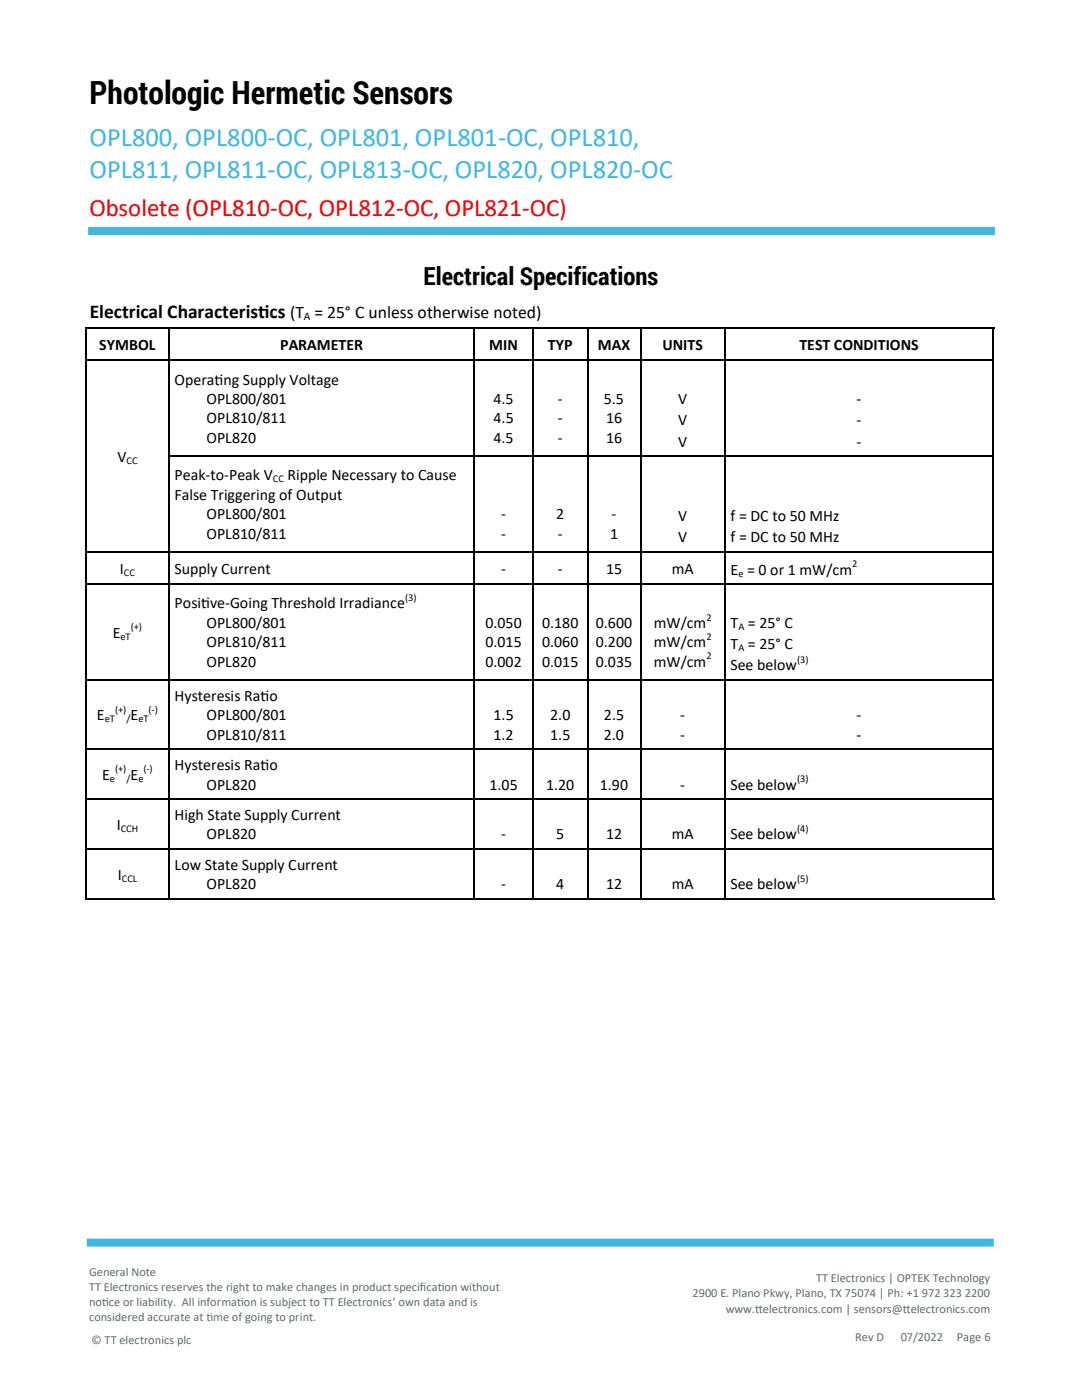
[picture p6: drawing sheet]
<svg xmlns="http://www.w3.org/2000/svg" width="216mm" height="279mm" viewBox="0 0 216 279" stroke-linecap="round" stroke-linejoin="round" font-family="sans-serif">
<defs><g id="words">
<text font-size="6.4" x="17.9" y="20.7">Photologic Hermetic Sensors</text>
<g font-size="5.3" fill="#3db7e4">
<text x="17.9" y="29">OPL800, OPL800-OC, OPL801, OPL801-OC, OPL810,</text>
<text x="17.9" y="35.5">OPL811, OPL811-OC, OPL813-OC, OPL820, OPL820-OC</text>
</g>
<text font-size="5" fill="#f00" x="17.9" y="43">Obsolete (OPL810-OC, OPL812-OC, OPL821-OC)</text>
<text font-size="5" x="84.5" y="56.8">Electrical Specifications</text>
<g font-size="3.9">
<text x="17.9" y="63.4">Electrical Characterist</text>
<text x="51.5" y="63.4">ics (T = 25° C unless otherwise noted)</text>
</g>
<g font-size="3.2">
<text x="19.8" y="69.8">SYMBOL</text>
<text x="55.9" y="69.8">PARAMETER</text>
<text x="97.6" y="69.8">MIN</text>
<text x="109.3" y="69.8">TYP</text>
<text x="119.3" y="69.8">MAX</text>
<text x="132.2" y="69.8">UNITS</text>
<text x="159.5" y="69.8">TEST CONDITIONS</text>
<text x="34.8" y="76.8">Operat</text>
<text x="42.8" y="76.8">ing Supply Voltage</text>
<text x="41.2" y="80.7">OPL800/801</text>
<text x="98.5" y="80.7">4.5</text>
<text x="111.3" y="80.7">-</text>
<text x="120.5" y="80.7">5.5</text>
<text x="135.3" y="80.7">V</text>
<text x="170.9" y="80.7">-</text>
<text x="41.2" y="84.5">OPL810/811</text>
<text x="41.2" y="88.4">OPL820</text>
<text x="98.5" y="84.5">4.5</text>
<text x="98.5" y="88.4">4.5</text>
<text x="111.3" y="84.5">-</text>
<text x="111.3" y="88.4">-</text>
<text x="120.9" y="84.5">16</text>
<text x="120.9" y="88.4">16</text>
<text x="135.3" y="84.9">V</text>
<text x="135.3" y="89.1">V</text>
<text x="170.9" y="84.9">-</text>
<text x="170.9" y="89.1">-</text>
<text x="23.4" y="92.1">V</text>
<text x="34.8" y="95.9">Peak-to-Peak V</text>
<text x="57.4" y="95.9">Ripple Necessary to Cause</text>
<text x="34.8" y="99.8">False Triggering of Output</text>
<text x="41.2" y="103.6">OPL800/801</text>
<text x="41.2" y="107.5">OPL810/811</text>
<text x="100" y="103.6">-</text>
<text x="100" y="107.5">-</text>
<text x="111" y="103.6">2</text>
<text x="111.3" y="107.5">-</text>
<text x="121.7" y="107.5">1</text>
<text x="122" y="103.6">-</text>
<text x="135.3" y="104">V</text>
<text x="145.8" y="104">f = DC to 50 MHz</text>
<text x="135.3" y="108.2">V</text>
<text x="145.8" y="108.2">f = DC to 50 MHz</text>
<text x="23.9" y="114.5">I</text>
<text x="34.8" y="114.5">Supply Current</text>
<text x="100" y="114.5">-</text>
<text x="111.3" y="114.5">-</text>
<text x="120.9" y="114.5">15</text>
<text x="134.1" y="114.5">mA</text>
<text x="145.8" y="114.7">E = 0 or 1 mW/cm</text>
<text x="34.8" y="121.4">Posit</text>
<text x="40.1" y="121.4">ive-Going Threshold Irradiance</text>
<text x="41.2" y="125.3">OPL800/801</text>
<text x="96.9" y="125.3">0.050</text>
<text x="108.2" y="125.3">0.180</text>
<text x="118.9" y="125.3">0.600</text>
<text x="130.5" y="125.3">mW/cm</text>
<text x="145.8" y="125.3">T = 25° C</text>
<text x="22.5" y="127.3">E</text>
<text x="41.2" y="129.2">OPL810/811</text>
<text x="96.9" y="129.2">0.015</text>
<text x="108.2" y="129.2">0.060</text>
<text x="118.9" y="129.2">0.200</text>
<text x="130.5" y="129.2">mW/cm</text>
<text x="145.8" y="129.6">T = 25° C</text>
<text x="41.2" y="133.1">OPL820</text>
<text x="96.9" y="133.1">0.002</text>
<text x="108.2" y="133.1">0.015</text>
<text x="118.9" y="133.1">0.035</text>
<text x="130.5" y="133.1">mW/cm</text>
<text x="145.8" y="133.8">See below</text>
<text x="19.3" y="143.7">E</text>
<text x="26" y="143.7">E</text>
<text x="34.8" y="139.9">Hysteresis Rat</text>
<text x="41.2" y="143.7">OPL800/801</text>
<text x="52" y="139.9">io</text>
<text x="98.5" y="143.7">1.5</text>
<text x="109.8" y="143.7">2.0</text>
<text x="120.5" y="143.7">2.5</text>
<text x="135.7" y="143.7">-</text>
<text x="170.9" y="143.7">-</text>
<text x="41.2" y="147.6">OPL810/811</text>
<text x="98.5" y="147.6">1.2</text>
<text x="109.8" y="147.6">1.5</text>
<text x="120.5" y="147.6">2.0</text>
<text x="135.7" y="147.6">-</text>
<text x="170.9" y="147.6">-</text>
<text x="20.4" y="155.6">E</text>
<text x="26" y="155.6">E</text>
<text x="34.8" y="153.7">Hysteresis Rat</text>
<text x="52" y="153.7">io</text>
<text x="41.2" y="157.6">OPL820</text>
<text x="97.7" y="157.6">1.05</text>
<text x="109" y="157.6">1.20</text>
<text x="119.7" y="157.6">1.90</text>
<text x="135.7" y="157.6">-</text>
<text x="145.8" y="157.6">See below</text>
<text x="23.3" y="165.6">I</text>
<text x="34.8" y="163.7">High State Supply Current</text>
<text x="41.2" y="167.5">OPL820</text>
<text x="100" y="167.5">-</text>
<text x="111" y="167.5">5</text>
<text x="120.9" y="167.5">12</text>
<text x="134.1" y="167.5">mA</text>
<text x="145.8" y="167.5">See below</text>
<text x="34.8" y="173.6">Low State Supply Current</text>
<text x="23.5" y="175.5">I</text>
<text x="41.2" y="177.5">OPL820</text>
<text x="100" y="177.5">-</text>
<text x="111" y="177.5">4</text>
<text x="120.9" y="177.5">12</text>
<text x="134.1" y="177.5">mA</text>
<text x="145.8" y="177.5">See below</text>
</g>
<g font-size="2.5" fill="#5e6a71">
<text x="17.8" y="254.6">General Note</text>
<text x="17.8" y="257.6">TT Electronics reserves the right to make changes in product specif</text>
<text x="83.8" y="257.6">icat</text>
<text x="87.3" y="257.6">ion without</text>
<text x="162.8" y="255.9">TT Electronics | OPTEK Technology</text>
<text x="17.8" y="260.6">not</text>
<text x="17.8" y="263.7">considered accurate at t</text>
<text x="20.4" y="260.6">ice or liability. All informat</text>
<text x="41.2" y="263.7">ime of going to print.</text>
<text x="47.3" y="260.6">ion is subject to TT Electronics’ own data and is</text>
<text x="138.2" y="258.9">2900 E. Plano Pkwy, Plano, TX 75074 | Ph: +1 972 323 2200</text>
<text x="144.8" y="262">www.t</text>
<text x="150.7" y="262">telectronics.com | sensors@t</text>
<text x="180.2" y="262">telectronics.com</text>
<text x="18.3" y="268.3">© TT electronics plc</text>
<text x="170.6" y="267.6">Rev D</text>
<text x="179.7" y="267.6">07/2022</text>
<text x="190.9" y="267.6">Page 6</text>
</g>
<text font-size="2.3" x="60.6" y="63.9">A</text>
<g font-size="2.1">
<text x="25.2" y="92.6">CC</text>
<text x="54.4" y="96.3">CC</text>
<text x="170" y="113.2">2</text>
<text x="24.7" y="114.9">CC</text>
<text x="80.8" y="119.9">(3)</text>
<text x="147.3" y="115.1">e</text>
<text x="26.1" y="125.8">(+)</text>
<text x="141" y="123.8">2</text>
<text x="147.3" y="125.7">A</text>
<text x="24.1" y="127.7">eT</text>
<text x="141" y="127.7">2</text>
<text x="141" y="131.6">2</text>
<text x="147.3" y="130">A</text>
<text x="159" y="132.3">(3)</text>
<text x="23" y="142.3">(+)</text>
<text x="29.6" y="142.3">(-)</text>
<text x="20.9" y="144.2">eT</text>
<text x="25.2" y="144.2">/</text>
<text x="27.6" y="144.2">eT</text>
<text x="23" y="154.2">(+)</text>
<text x="28.6" y="154.2">(-)</text>
<text x="21.9" y="156.1">e</text>
<text x="25.2" y="156.1">/</text>
<text x="27.6" y="156.1">e</text>
<text x="159" y="156.1">(3)</text>
<text x="24.1" y="166">CCH</text>
<text x="159" y="166.1">(4)</text>
<text x="24.3" y="176">CCL</text>
<text x="159" y="176">(5)</text>
</g>
</g></defs>
<path d="M17.6 46.1h181M17.3 248h181" fill="none" stroke="#3db7e4" stroke-width="1.6" stroke-linecap="butt"/>
<path d="M16.9 65.5h181.5M17.1 65.5v113.8M17.3 71.8h180.7M198.2 65.5v113.8M16.9 179.5h181.5" fill="none" stroke="#000" stroke-width=".38"/>
<g fill="none" stroke="#000" stroke-width=".21">
<path d="M33.8 65.7v5.9M33.8 72v38M94.7 65.7v5.9M94.7 72v38M106.4 65.7v5.9M106.4 72v38M117.3 65.7v5.9M117.3 72v38M127.9 65.7v5.9M127.9 72v38M144.7 65.7v5.9M144.7 72v38"/>
<path d="M33.7 91h164.3M17.3 110.1h180.7M17.3 116.6h180.7M33.8 110.2v6.3M33.8 116.7v32.7M94.7 110.2v6.3M94.7 116.7v32.7M106.4 110.2v6.3M106.4 116.7v32.7M117.3 110.2v6.3M117.3 116.7v32.7M127.9 110.2v6.3"/>
<path d="M127.9 116.7v32.7M144.7 110.2v6.3M144.7 116.7v32.7M17.3 135.7h180.7M17.3 149.5h180.7M17.3 159.5h180.7M33.8 149.6v19.8M94.7 149.6v19.8M106.4 149.6v19.8M117.3 149.6v19.8M127.9 149.6v19.8M144.7 149.6v19.8"/>
<path d="M17.3 169.5h180.7M33.8 169.5v9.8M94.7 169.5v9.8M106.4 169.5v9.8M117.3 169.5v9.8M127.9 169.5v9.8M144.7 169.5v9.8"/>
</g>
<use href="#words"/>
</svg>
